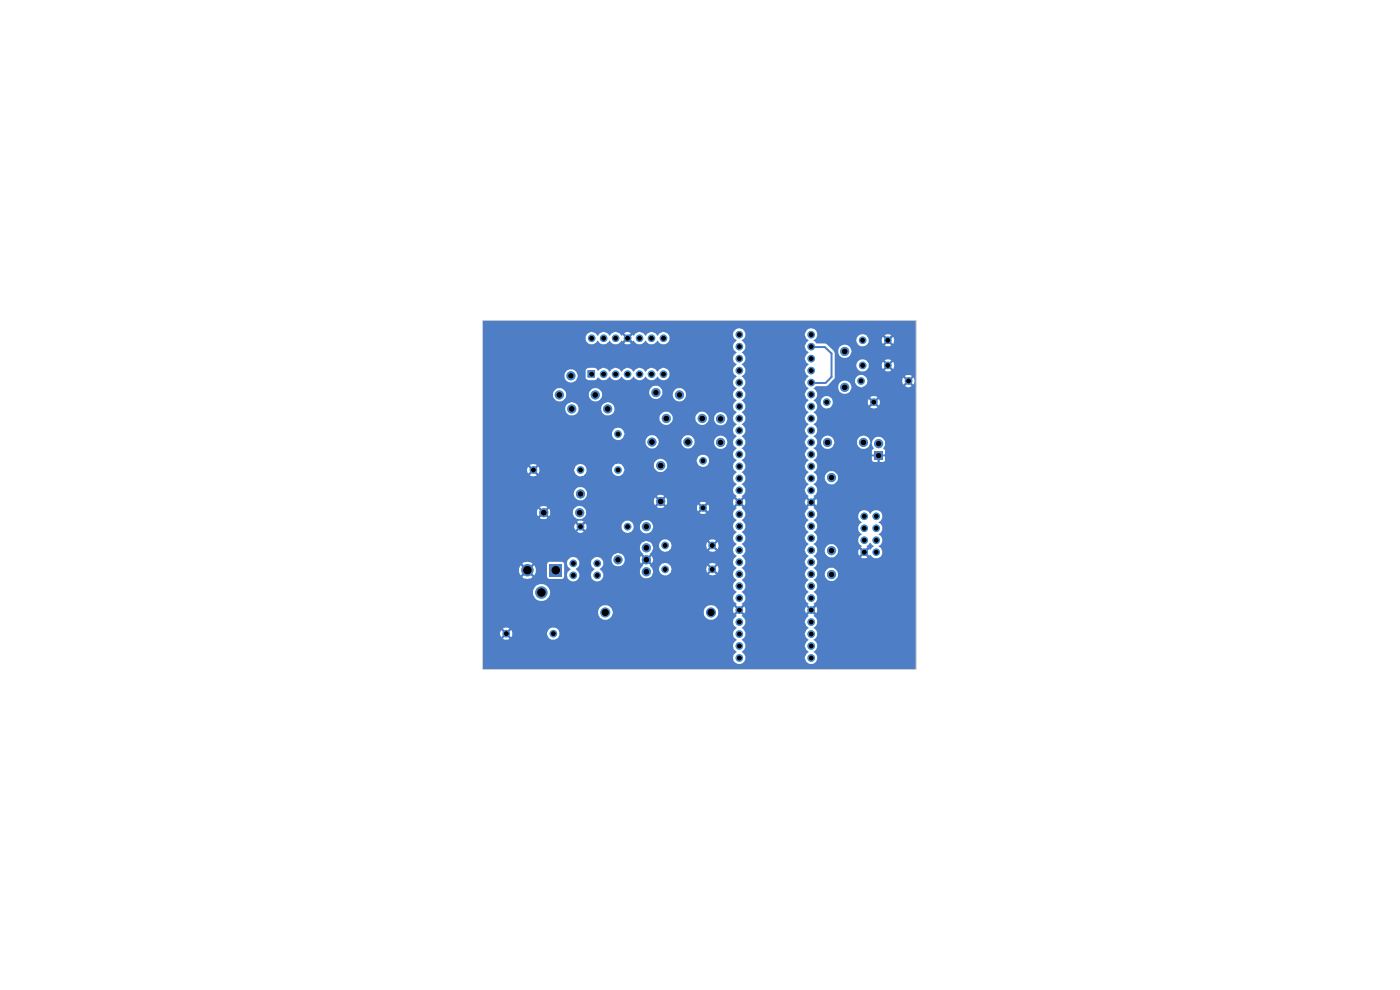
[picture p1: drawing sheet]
<svg xmlns="http://www.w3.org/2000/svg" width="297mm" height="210mm" viewBox="0 0 297 210" stroke-linecap="round" stroke-linejoin="round" font-family="sans-serif">
<g fill="#14ffec">
<path d="M116.5 119.7h2.7v2.6h-2.7z"/>
<path d="M185.5 95.7h1.7v1.8h-1.7z"/>
<path d="M124.9 78.8h1.1v1.1h-1.1z"/>
<circle cx="128.4" cy="129.9" r="1.06"/>
<circle cx="126.7" cy="119.5" r=".8"/>
<circle cx="126.7" cy="122" r=".8"/>
<circle cx="131.1" cy="118.7" r=".97"/>
<circle cx="111.9" cy="120.9" r="1.31"/>
<circle cx="114.9" cy="125.7" r="1.31"/>
<circle cx="121.6" cy="119.5" r=".8"/>
<circle cx="121.6" cy="122" r=".8"/>
<circle cx="107.4" cy="134.4" r=".8"/>
<circle cx="117.4" cy="134.4" r=".8"/>
<circle cx="123.1" cy="111.7" r=".8"/>
<circle cx="140.2" cy="106.4" r=".97"/>
<circle cx="123.1" cy="104.8" r=".97"/>
<circle cx="123" cy="108.8" r=".97"/>
<circle cx="137.1" cy="111.7" r=".97"/>
<circle cx="133.1" cy="111.7" r=".8"/>
<circle cx="141.1" cy="120.8" r=".8"/>
<circle cx="141.1" cy="115.7" r=".8"/>
<circle cx="137.1" cy="121.3" r=".97"/>
<circle cx="137.1" cy="118.7" r=".97"/>
<circle cx="137.1" cy="116.2" r=".97"/>
<circle cx="192.7" cy="80.8" r=".8"/>
<circle cx="179.2" cy="82.2" r=".97"/>
<circle cx="185.4" cy="85.3" r=".8"/>
<circle cx="175.4" cy="85.3" r=".8"/>
<circle cx="183" cy="77.5" r=".8"/>
<circle cx="188.3" cy="77.5" r=".8"/>
<circle cx="183" cy="72.2" r=".8"/>
<circle cx="188.3" cy="72.2" r=".8"/>
<circle cx="182.7" cy="80.8" r=".8"/>
<circle cx="179.2" cy="74.5" r=".97"/>
<circle cx="186.4" cy="94.1" r=".97"/>
<circle cx="175.6" cy="93.9" r=".97"/>
<circle cx="183.2" cy="93.9" r=".97"/>
<circle cx="152.9" cy="93.9" r=".97"/>
<circle cx="156.8" cy="104" r=".8"/>
<circle cx="156.8" cy="93.9" r=".8"/>
<circle cx="156.8" cy="91.3" r=".8"/>
<circle cx="156.8" cy="96.4" r=".8"/>
<circle cx="156.8" cy="98.9" r=".8"/>
<circle cx="156.8" cy="101.5" r=".8"/>
<circle cx="176.4" cy="101.3" r=".97"/>
<circle cx="172.1" cy="96.4" r=".8"/>
<circle cx="172.1" cy="93.9" r=".8"/>
<circle cx="172.1" cy="104" r=".8"/>
<circle cx="172.1" cy="101.5" r=".8"/>
<circle cx="172.1" cy="98.9" r=".8"/>
<circle cx="172.1" cy="91.3" r=".8"/>
<circle cx="156.8" cy="83.7" r=".8"/>
<circle cx="156.8" cy="81.2" r=".8"/>
<circle cx="156.8" cy="76.1" r=".8"/>
<circle cx="156.8" cy="78.6" r=".8"/>
<circle cx="156.8" cy="86.2" r=".8"/>
<circle cx="156.8" cy="88.8" r=".8"/>
<circle cx="156.8" cy="73.5" r=".8"/>
<circle cx="156.8" cy="71" r=".8"/>
<circle cx="172.1" cy="78.6" r=".8"/>
<circle cx="172.1" cy="76.1" r=".8"/>
<circle cx="172.1" cy="86.2" r=".8"/>
<circle cx="172.1" cy="88.8" r=".8"/>
<circle cx="172.1" cy="81.2" r=".8"/>
<circle cx="172.1" cy="71" r=".8"/>
<circle cx="172.1" cy="73.5" r=".8"/>
<circle cx="172.1" cy="83.7" r=".8"/>
<circle cx="141.4" cy="88.8" r=".97"/>
<circle cx="149" cy="88.8" r=".97"/>
<circle cx="152.9" cy="88.9" r=".97"/>
<circle cx="144.1" cy="83.8" r=".97"/>
<circle cx="138.3" cy="93.8" r=".97"/>
<circle cx="139.1" cy="83.3" r=".97"/>
<circle cx="121.3" cy="86.7" r=".97"/>
<circle cx="118.7" cy="83.8" r=".97"/>
<circle cx="115.4" cy="108.8" r=".97"/>
<circle cx="113.2" cy="99.7" r=".8"/>
<circle cx="123.1" cy="99.7" r=".8"/>
<circle cx="131.1" cy="99.7" r=".8"/>
<circle cx="131.1" cy="92.1" r=".8"/>
<circle cx="128.9" cy="86.7" r=".97"/>
<circle cx="126.3" cy="83.8" r=".97"/>
</g>
<path d="M124.9 78.7h1.1v1.1h-1.1z" fill="none" stroke="#14ffec" stroke-width=".51"/>
<g fill="#14ffec">
<circle cx="128.1" cy="79.4" r=".8"/>
<circle cx="130.6" cy="79.4" r=".8"/>
<circle cx="121.1" cy="79.7" r=".97"/>
<circle cx="133.1" cy="79.4" r=".8"/>
<circle cx="135.7" cy="79.4" r=".8"/>
<circle cx="138.2" cy="79.4" r=".8"/>
<circle cx="140.8" cy="79.4" r=".8"/>
<circle cx="140.8" cy="71.8" r=".8"/>
<circle cx="138.2" cy="71.8" r=".8"/>
<circle cx="135.7" cy="71.8" r=".8"/>
<circle cx="133.1" cy="71.8" r=".8"/>
<circle cx="130.6" cy="71.8" r=".8"/>
<circle cx="128.1" cy="71.8" r=".8"/>
<circle cx="125.5" cy="71.8" r=".8"/>
<circle cx="140.2" cy="98.8" r=".97"/>
<circle cx="145.9" cy="93.8" r=".97"/>
<circle cx="149.1" cy="97.7" r=".8"/>
<circle cx="149.1" cy="107.7" r=".8"/>
<circle cx="185.9" cy="109.5" r=".8"/>
<circle cx="185.9" cy="112.1" r=".8"/>
<circle cx="185.9" cy="114.6" r=".8"/>
<circle cx="185.9" cy="117.1" r=".8"/>
<circle cx="183.3" cy="117.1" r=".8"/>
<circle cx="183.3" cy="109.5" r=".8"/>
<circle cx="183.3" cy="112.1" r=".8"/>
<circle cx="183.3" cy="114.6" r=".8"/>
<circle cx="172.1" cy="111.6" r=".8"/>
<circle cx="172.1" cy="109.1" r=".8"/>
<circle cx="172.1" cy="106.6" r=".8"/>
<circle cx="151.1" cy="115.7" r=".8"/>
<circle cx="156.8" cy="116.7" r=".8"/>
<circle cx="156.8" cy="109.1" r=".8"/>
<circle cx="156.8" cy="111.6" r=".8"/>
<circle cx="156.8" cy="114.2" r=".8"/>
<circle cx="156.8" cy="119.3" r=".8"/>
<circle cx="156.8" cy="106.6" r=".8"/>
<circle cx="176.4" cy="116.8" r=".97"/>
<circle cx="176.4" cy="121.9" r=".97"/>
<circle cx="172.1" cy="114.2" r=".8"/>
<circle cx="172.1" cy="119.3" r=".8"/>
<circle cx="172.1" cy="116.7" r=".8"/>
<circle cx="172.1" cy="126.9" r=".8"/>
<circle cx="172.1" cy="124.3" r=".8"/>
<circle cx="172.1" cy="121.8" r=".8"/>
<circle cx="172.1" cy="134.5" r=".8"/>
<circle cx="172.1" cy="132" r=".8"/>
<circle cx="172.1" cy="139.6" r=".8"/>
<circle cx="172.1" cy="137" r=".8"/>
<circle cx="172.1" cy="129.4" r=".8"/>
<circle cx="150.8" cy="129.9" r="1.06"/>
<circle cx="151.1" cy="120.8" r=".8"/>
<circle cx="156.8" cy="121.8" r=".8"/>
<circle cx="156.8" cy="124.3" r=".8"/>
<circle cx="156.8" cy="126.9" r=".8"/>
<circle cx="156.8" cy="129.4" r=".8"/>
<circle cx="156.8" cy="132" r=".8"/>
<circle cx="156.8" cy="134.5" r=".8"/>
<circle cx="156.8" cy="137" r=".8"/>
<circle cx="156.8" cy="139.6" r=".8"/>
</g>
<g fill="#4e7ec6">
<path d="M183.9 115.8l.7-.7 .8 .8-.7 .7-.3-.1-.6 .6-.1-.2-.4-.2 .7-.7z"/>
<path d="M102.4 68h92l-.1 74h-91.8l-.1-7.7h3.6l.3 .9 .7-.7 .3 .3-.6 .7a1.27 1.27 0 0 0 1.4 0l-.7-.7 .3-.1v-.2l.7 .7 .3-.5v-.4h7.3l.1 .4a1.26 1.26 0 0 0 1.8 .9l.6-.4a1.34 1.34 0 0 0-.7-2 1.34 1.34 0 0 0-1.8 1.1h-7.3l-.3-.7-.7 .7v-.1l-.3-.2 .7-.7a1.39 1.39 0 0 0-1.5 0l.7 .7-.3 .3-.7-.7-.3 .7h-3.6v-4.5h24.5a1.51 1.51 0 0 0 1.2 1.6 1.63 1.63 0 0 0 1.9-1.6h19.3v.5a1.56 1.56 0 0 0 2.4 .9 1.56 1.56 0 0 0 0-2.6 1.56 1.56 0 0 0-2.4 1v.2h-19.3a1.58 1.58 0 0 0-1.5-1.4 1.58 1.58 0 0 0-1.6 1.3l-24.5 .1v-4.2h10.7a1.82 1.82 0 0 0 2.2 1.8 1.82 1.82 0 0 0 1.2-2.6 1.86 1.86 0 0 0-1.9-.9 1.86 1.86 0 0 0-1.5 1.4v.3h-10.7v-4.7h7.7v.5l.3 .6 .7-.6 .4 .3-.7 .7a1.64 1.64 0 0 0 2.2 0l-.8-.7 .4-.3 .7 .6 .3-.5a1.61 1.61 0 0 0-.2-1.5l-.1-.1-.7 .7-.4-.3 .7-.6h3.1v2.6l.2 .3 .3 .2h2.8l.4-.4-.1-3.1h.7v.3a1.02 1.02 0 0 0 .7 1l-.1 .3a1.31 1.31 0 0 0 .1 2.2 1.1 1.1 0 0 0 1.6-.4l.3-.4v-.6l-.2-.4-.6-.6 .6-.5 .2-.9h2.4v.3a1.02 1.02 0 0 0 .8 1l-.1 .3a1.31 1.31 0 0 0 .1 2.2 1.1 1.1 0 0 0 1.6-.4l.3-.4v-.6l-.2-.4-.6-.5 .2-.3a1.12 1.12 0 0 0 .4-1.7l-.2-.1h2.2v.4a1.17 1.17 0 0 0 1 1 1.44 1.44 0 0 0 1.7-1.9 1.62 1.62 0 0 0-1.6-.9l-.7 .3-.4 1.1h-2.2a1.27 1.27 0 0 0-1.3-.5 1.27 1.27 0 0 0-1 1.1h-2.4l-.2-.6h-.1a1.27 1.27 0 0 0-1.4-.5 1.27 1.27 0 0 0-.9 1.1h-.8l-.2-.1h-2.8l-.5 .5h-3.1v-.2a1.66 1.66 0 0 0-2.1 .1l.7 .7-.4 .3-.7-.7-.3 1h-7.7v-4.8h33.4a1.69 1.69 0 0 0 .6 1.4v.1l.6 .6-.4 .4-.6-.7-.2 .5v.7l.1 .4 .7-.7 .2 .4 .2 .1-.6 .5v.2l-.5 .5-.1 1.1a1.36 1.36 0 0 0 .9 1h.9a1.43 1.43 0 0 0 .8-2h1.4l.2 .7a1.06 1.06 0 0 0 .8 .7 1.35 1.35 0 0 0 1.7-1.4h7.3l.2 .9 .7-.7 .4 .3-.7 .8a1.27 1.27 0 0 0 1.4-.1l-.6-.7 .3-.3 .8 .7a1.27 1.27 0 0 0-.1-1.5l-.7 .7-.3-.3 .6-.8a1.27 1.27 0 0 0-1.4 .1l.7 .7-.4 .3-.6-.7-.3 .6h-7.3l-.2-.6-.5-.4a1.28 1.28 0 0 0-2 1h-1.4l-.5-.5 .1-.3-.7-.6h.2l.1-.4 .7 .7a1.4 1.4 0 0 0 0-1.6l-.7 .7-.3-.4 .7-.9a1.53 1.53 0 0 0 .4-1.7h1.4v.4a1.33 1.33 0 0 0 1.5 1 1.33 1.33 0 0 0 1.2-1.4h7.3l.2 .9 .7-.7 .4 .3-.7 .8a1.27 1.27 0 0 0 1.4-.1l-.6-.7 .3-.3 .8 .7a1.27 1.27 0 0 0-.1-1.5l-.7 .7-.3-.3 .6-.8-1-.2-.4 .2 .7 .8-.4 .3-.6-.7-.3 .6h-7.3l-.1-.2a1.36 1.36 0 0 0-1-1 1.3 1.3 0 0 0-1.6 1.2l-1.4-.1a1.39 1.39 0 0 0-1.6-.7 1.39 1.39 0 0 0-1 1.3h-33.4v-4.5h19.4l.2 .9 .7-.7 .4 .3-.7 .7 .7 .3 .7-.3-.7-.7h.2l.2-.3 .7 .7 .2-.9h7.5a1.28 1.28 0 0 0 1.2 1.5 1.28 1.28 0 0 0 1.3-1.5h1.4v.5a1.41 1.41 0 0 0 2.3 .6 1.41 1.41 0 0 0-.6-2.3 1.33 1.33 0 0 0-1.7 1.2h-1.4l-.2-.6a1.28 1.28 0 0 0-1.4-.5 1.28 1.28 0 0 0-.9 1.1h-7.5l-.2-.6-.7 .7v-.2l-.4-.1 .7-.8-.4-.2-1 .2 .7 .8h-.2l-.2 .3-.7-.7-.2 .6h-19.4v-3h11.5v.5l.3 .4 .7-.7 .1 .4h.2l-.7 .7 .5 .2 1-.2h.1l-.7-.7h.2l.2-.4 .7 .7 .2-.4v-.5h4.8v.5a1.42 1.42 0 0 0 1.8 1 1.42 1.42 0 0 0 .9-1.9l-.5-.6a1.46 1.46 0 0 0-2.2 1h-4.8l-.2-.7-.7 .7-.4-.4 .7-.6a1.37 1.37 0 0 0-1.6 0l.7 .6-.3 .4-.7-.7-.3 .7h-11.5v-2.4h36.3v.5l.3 .4 .7-.6 .3 .3-.7 .7 .5 .2h8.1l.1 .8 .7-.7 .4 .4-.6 .6a1.27 1.27 0 0 0 1.3 0l-.7-.6 .5-.4 .6 .6a1.39 1.39 0 0 0 0-1.4l-.6 .7-.5-.4 .7-.7-.4-.1-1 .1 .7 .7-.4 .4-.7-.7-.1 .7h-7.2l.2-.2-.6-.7 .3-.3 .7 .6a1.26 1.26 0 0 0 0-1.6l-.7 .7-.3-.3 .5-.7a1.26 1.26 0 0 0-1.5 0l.7 .7-.3 .3-.7-.7-.3 .7h-36.3v-1.6h19.3l.1 .7 .8 .7a1.42 1.42 0 0 0 1.8-.7l.1-.3a1.42 1.42 0 0 0-1.2-1.7 1.42 1.42 0 0 0-1.6 1.3h-19.3v-5h9.4l.3 .9 .6-.7 .4 .3-.7 .7a1.12 1.12 0 0 0 1.4 0l-.6-.7 .2-.1 .1-.2 .8 .7 .1-.9h7.4l.2 .9 .6 .4a1.26 1.26 0 0 0 1.3-.1 1.26 1.26 0 0 0 .5-1.3h5.4l.2 .9 .5 .4a1.24 1.24 0 0 0 1.7-.3 1.36 1.36 0 0 0-.2-1.9h6.7v.5a1.43 1.43 0 0 0 1.9 1 1.43 1.43 0 0 0 .8-1.9l-.4-.5h6.8a1.53 1.53 0 0 0 1 1.3 1.33 1.33 0 0 0 1.6-1 1.33 1.33 0 0 0-1.1-1.6 1.33 1.33 0 0 0-1.5 1.3l-7-.1a1.33 1.33 0 0 0-2.1 1h-6.7l-.4-.2a1.27 1.27 0 0 0-1.8 1.1h-5.4l-.2-.5-.4-.4a1.44 1.44 0 0 0-2 1h-7.4l-.2-.6-.7 .7-.1-.3h-.2l.6-.7a1.12 1.12 0 0 0-1.4 0l.7 .7-.4 .3-.6-.7-.3 .6h-9.4v-6h34.5v.4a1.45 1.45 0 0 0 1.1 1.1 1.48 1.48 0 0 0 1.7-1.5h4.9v.4a1.45 1.45 0 0 0 1 1.1 1.49 1.49 0 0 0 1.8-1.3h4.1v.4l.3 .6 .7 .4a1.41 1.41 0 0 0 1.5-.4 1.41 1.41 0 0 0 .2-1.5 1.39 1.39 0 0 0-1.5-.9 1.39 1.39 0 0 0-1.2 1.4h-4.1v-.2a1.43 1.43 0 0 0-1.1-1.2 1.43 1.43 0 0 0-1.6 .6l-.1 .6h-4.9a1.43 1.43 0 0 0-1.1-1.2 1.43 1.43 0 0 0-1.5 .6l-.2 .6h-34.5v-1.7h27.4a1.32 1.32 0 0 0 1.6 1.5 1.32 1.32 0 0 0 .9-2l-.7-.6a1.27 1.27 0 0 0-1.8 1.1h-27.4v-3.3h37.5l.2 .9 .7 .5a1.4 1.4 0 0 0 1.9-1.4h4.8l.2 .9 .7 .5a1.4 1.4 0 0 0 1.9-1.3h1.2l.2 .8 .4 .5 .3 .1a1.33 1.33 0 0 0 1.6-.3 1.33 1.33 0 0 0 .1-1.5 1.36 1.36 0 0 0-1.4-.9 1.36 1.36 0 0 0-1.2 1.3h-1.2v-.3a1.41 1.41 0 0 0-1.4-1.1 1.41 1.41 0 0 0-1.4 1.3h-4.8v-.2a1.41 1.41 0 0 0-1.5-1.1 1.41 1.41 0 0 0-1.3 1.3h-37.5v-1.9h17.5l.2 .8 .6 .5a1.44 1.44 0 0 0 2-1.3h4.9l.1 .8 .6 .5a1.39 1.39 0 0 0 1.6-.2 1.39 1.39 0 0 0 .4-1.5 1.39 1.39 0 0 0-1.5-.9 1.39 1.39 0 0 0-1.2 1.3h-4.9l-.1-.5a1.39 1.39 0 0 0-1.5-.9 1.39 1.39 0 0 0-1.2 1.4h-17.5v-3.1h14.9l.2 .9 .7 .5a1.4 1.4 0 0 0 1.9-1.4h4.8l.2 .9 .7 .5a1.4 1.4 0 0 0 1.6-.3 1.4 1.4 0 0 0 .2-1.6h10.1v.3a1.44 1.44 0 0 0 1 1.1 1.37 1.37 0 0 0 1.8-.9h2.2l.1 .7 .2 .3a1.42 1.42 0 0 0 2.2 0 1.4 1.4 0 0 0-.6-2.2 1.4 1.4 0 0 0-1.9 1.2h-2.2v-.7a1.41 1.41 0 0 0-1.5-1.1 1.41 1.41 0 0 0-1.3 1.3l-10.1-.1a1.41 1.41 0 0 0-1.6-.7 1.41 1.41 0 0 0-1.1 1.3h-4.8l-.2-.5a1.38 1.38 0 0 0-1.5-.8 1.38 1.38 0 0 0-1.1 1.3h-14.9v-4h17.4v.5a1.39 1.39 0 0 0 2 .9 1.39 1.39 0 0 0 .3-2.2h2.1v1.4l.6 .4h1.4l.4-.2 .2-.3 .9 .5a1.43 1.43 0 0 0 1.5-.6l.2-.1 .4 .6 .4 .1a1.32 1.32 0 0 0 1.6-.6l.2-.1 .4 .6 .3 .1a1.32 1.32 0 0 0 1.6-.6l.2-.1 .4 .6 .4 .1a1.32 1.32 0 0 0 1.6-.6l.1-.1 .5 .6 .3 .1a1.32 1.32 0 0 0 1.6-.6l.2-.1 .4 .6 1 .1a1.17 1.17 0 0 0 1-1l-.1-.7a1.48 1.48 0 0 0-1.3-.9l-.7 .4-.4 .5-.4-.5-.8-.4-.9 .4-.5 .5-.2-.3a1.23 1.23 0 0 0-1.2-.6l-.7 .4-.4 .5-.4-.5-.8-.4-.9 .4-.4 .5-.3-.3a1.23 1.23 0 0 0-1.2-.6l-.6 .4-.5 .5-.4-.5-.8-.4-.9 .4-.2 .2-.9-.6h-1.2l-.6 .4-.1 .4h-2.1a1.37 1.37 0 0 0-1.4-.4 1.37 1.37 0 0 0-.9 1.2h-17.4v-7.9h21.8l.1 .6 .6 .6a1.36 1.36 0 0 0 1.7-.5l.3-.1 .4 .6h.3a1.32 1.32 0 0 0 1.6-.6h.2l.6 .6a1.36 1.36 0 0 0 1.7-.5l.1-.1 .2 .1 .7-.6 .4 .4-.6 .7a1.27 1.27 0 0 0 1.3 0l-.7-.7 .3-.1 .2-.3 .6 .6 .3-.1 .6 .6a1.36 1.36 0 0 0 1.7-.5l.2-.1 .5 .6h.3a1.32 1.32 0 0 0 1.6-.6h.2l.4 .6 .4 .1a1.24 1.24 0 0 0 1.4-.5l.2-.5v-.6l-.3-.6h13.8a1.44 1.44 0 0 0 .8 1.3v.2l-.7 .7a1.23 1.23 0 0 0 .7 1.6v.3l-.7 .7a1.23 1.23 0 0 0 .7 1.6v.2l-.6 .5-.2 .5a1.23 1.23 0 0 0 .8 1.3v.3l-.6 .5-.2 .5a1.23 1.23 0 0 0 .8 1.3v.2l-.7 .7a1.23 1.23 0 0 0 .7 1.6v.2l-.6 .6-.2 .5a1.23 1.23 0 0 0 .8 1.2v.3l-.7 .7a1.23 1.23 0 0 0 .7 1.6v.2l-.7 .7a1.23 1.23 0 0 0 .7 1.6v.3l-.7 .6a1.23 1.23 0 0 0 .7 1.7v.2l-.7 .7a1.23 1.23 0 0 0 .7 1.6v.2l-.6 .6-.2 .5a1.23 1.23 0 0 0 .8 1.2v.3l-.7 .7a1.23 1.23 0 0 0 .7 1.6v.2l-.7 .7a1.23 1.23 0 0 0 .7 1.6v.3l-.2 .1 .7 .6-.4 .4-.7-.7a1.12 1.12 0 0 0 0 1.4l.7-.6 .4 .3-.7 .7 .2 .1v.2l-.6 .5a1.35 1.35 0 0 0 .6 1.8v.2l-.6 .6-.2 .5 .2 .8 .6 .4v.3l-.6 .5a1.23 1.23 0 0 0 .6 1.8v.2l-.6 .5-.2 .5a1.23 1.23 0 0 0 .8 1.3v.3l-.6 .5-.2 .5a1.23 1.23 0 0 0 .8 1.3v.2l-.6 .5-.2 .5a1.23 1.23 0 0 0 .8 1.3v.2l-.7 .7a1.23 1.23 0 0 0 .7 1.6v.3l-.7 .7a1.23 1.23 0 0 0 .7 1.6v.2l-.2 .1 .7 .7-.4 .3-.7-.6a1.12 1.12 0 0 0 0 1.4l.7-.7 .4 .4-.7 .6 .2 .1v.3l-.6 .5a1.35 1.35 0 0 0 .6 1.8v.2l-.6 .5-.2 .4a1.26 1.26 0 0 0 .8 1.4v.2l-.7 .7a1.23 1.23 0 0 0 .7 1.6v.3l-.7 .7a1.29 1.29 0 0 0 1.2 1.7 1.29 1.29 0 0 0 1.1-1.8v-.2l-.5-.5a1.45 1.45 0 0 0 .6-1.8l-.6-.7 .1-.2a1.31 1.31 0 0 0 .4-1.7l-.5-.7a1.45 1.45 0 0 0 .6-1.8l-.6-.7 .1-.3-.7-.6 .4-.4 .7 .7 .2-.4v-.6l-.2-.4-.7 .6-.4-.3 .7-.7-.1-.2v-.1a1.19 1.19 0 0 0 .6-1.6l-.6-.9a1.37 1.37 0 0 0 .6-1.7l-.6-.8a1.37 1.37 0 0 0 .6-1.7l-.6-.9a1.35 1.35 0 0 0 .1-2.3l-.1-.1v-.2a1.19 1.19 0 0 0 .6-1.6l-.6-.8 .1-.1a1.31 1.31 0 0 0 .4-1.7v-.2l-.5-.5a1.45 1.45 0 0 0 .6-1.8l-.6-.8 .5-.5 .2-1-.2-.5-.5-.5 .1-.2-.7-.7 .4-.3 .7 .6 .2-.4v-.6l-.2-.4-.7 .7-.4-.4 .7-.6-.1-.2a1.45 1.45 0 0 0 .6-1.8l-.6-.8a1.35 1.35 0 0 0 .1-2.4l-.1-.2 .5-.5 .2-1-.2-.4-.5-.5v-.2a1.19 1.19 0 0 0 .6-1.6l-.6-.8 .1-.1a1.31 1.31 0 0 0 .4-1.7v-.2l-.5-.5v-.2a1.19 1.19 0 0 0 .6-1.6l-.6-.8a1.35 1.35 0 0 0 .7-1.3 1.35 1.35 0 0 0-.7-1.2v-.2a1.34 1.34 0 0 0 .1-2.3h-.1a1.45 1.45 0 0 0 .6-1.8l-.6-.8 .1-.1a1.31 1.31 0 0 0 .4-1.7l-.5-.7v-.2a1.19 1.19 0 0 0 .6-1.6l-.6-.8 .5-.5 .2-1.1-.7-.9a1.45 1.45 0 0 0 .6-1.8l-.6-.8a1.46 1.46 0 0 0 .7-1.4h12.6l.4 1 .4 .3v.2a1.42 1.42 0 0 0-.8 1.3l.4 .8 .4 .2v.3a1.42 1.42 0 0 0-.8 1.3l.4 .7 .4 .3v.2a1.42 1.42 0 0 0-.8 1.3 1.65 1.65 0 0 0 .9 1.2l-.1 .1a1.42 1.42 0 0 0-.8 1.2l.4 .8 .4 .3v.2a1.42 1.42 0 0 0-.8 1.3l.4 .7 .4 .3v.2a1.42 1.42 0 0 0-.8 1.3 1.65 1.65 0 0 0 .9 1.2l-.1 .1a1.42 1.42 0 0 0-.8 1.3l.4 .7 .4 .3v.2a1.42 1.42 0 0 0-.8 1.3l.4 .8 .4 .2v.3a1.42 1.42 0 0 0-.8 1.2l.4 .8 .4 .3v.2a1.23 1.23 0 0 0-.8 1.2 1.23 1.23 0 0 0 .8 1.1v.2a1.42 1.42 0 0 0-.8 1.3 1.65 1.65 0 0 0 .9 1.2l-.1 .1a1.42 1.42 0 0 0-.8 1.3l.4 .7 .4 .3v.2a1.42 1.42 0 0 0-.8 1.3l.4 .8 .5 .4-.3 .2 .7 .6-.3 .4-.7-.6a1.02 1.02 0 0 0 0 1.3l.7-.6 .3 .3-.7 .7 .3 .2-.2 .1a1.34 1.34 0 0 0 .1 2.3v.2a1.42 1.42 0 0 0-.8 1.3l.4 .8 .4 .2v.3a1.42 1.42 0 0 0-.8 1.3l.4 .7 .4 .3v.2a1.42 1.42 0 0 0-.8 1.3l.4 .8 .4 .2v.3a1.42 1.42 0 0 0-.8 1.2 1.65 1.65 0 0 0 .9 1.2l-.1 .1a1.42 1.42 0 0 0-.8 1.3l.4 .7 .4 .3v.2a1.42 1.42 0 0 0-.8 1.3l.4 .8 .4 .2v.3a1.42 1.42 0 0 0-.8 1.3l.4 .7 .5 .4-.3 .2 .7 .7-.3 .3-.7-.6a1.02 1.02 0 0 0 0 1.4l.7-.7 .3 .4-.7 .6 .3 .3-.2 .1a1.34 1.34 0 0 0 .1 2.3v.2a1.27 1.27 0 0 0-.8 1.1 1.27 1.27 0 0 0 .7 1.2l.2 .2h-.2a1.34 1.34 0 0 0 .1 2.3v.3a1.42 1.42 0 0 0-.8 1.3 1.82 1.82 0 0 0 1 1.1 1.24 1.24 0 0 0 1.4-.5l.2-.3a1.21 1.21 0 0 0-.6-1.6l-.1-.2a1.1 1.1 0 0 0 .8-.9l-.2-1-.6-.5 .5-.5 .2-.4a1.21 1.21 0 0 0-.6-1.6l-.1-.2a1.1 1.1 0 0 0 .8-.9l-.2-1-.6-.5 .2-.3-.7-.6 .4-.4 .7 .7a1.39 1.39 0 0 0 0-1.4l-.7 .6-.4-.3 .7-.7-.2-.2a1.1 1.1 0 0 0 .8-1l-.2-1-.6-.5 .5-.4 .2-.4a1.21 1.21 0 0 0-.6-1.7l-.1-.1a1.13 1.13 0 0 0 .8-1.3h1.6v.3a1.44 1.44 0 0 0 1 1.1 1.4 1.4 0 0 0 1.7-1 1.4 1.4 0 0 0-1.1-1.7 1.4 1.4 0 0 0-1.6 1.3h-1.6l-.2-.7-.6-.6a1.1 1.1 0 0 0 .8-.9l-.2-1-.6-.6a1.11 1.11 0 0 0 .8-1.2h1.6v.4a1.65 1.65 0 0 0 1.1 1.1 1.42 1.42 0 0 0 1.7-1.1 1.42 1.42 0 0 0-1.2-1.7 1.42 1.42 0 0 0-1.6 1.3h-1.6l-.2-.7-.6-.6a1.1 1.1 0 0 0 .8-1l-.2-1-.6-.5 .5-.4 .2-.4a1.21 1.21 0 0 0-.6-1.7l-.1-.1 .5-.4 .3-.5h8.7l.1 .7 .6 .6a1.66 1.66 0 0 0-.6 1.9l.6 .6a1.66 1.66 0 0 0-.6 2l.6 .6-.2 .2 .7 .7-.4 .4-.7-.6a1.39 1.39 0 0 0 0 1.4l.7-.7 .4 .4-.7 .6a1.39 1.39 0 0 0 1.4 0l-.7-.6 .5-.4 .6 .7 .2-.3 .9 .8h.7a1.24 1.24 0 0 0 .9-1.8l-.4-.5-.3-.1 .1-.2a1.37 1.37 0 0 0 .5-1.9l-.6-.5v-.2h.2a1.32 1.32 0 0 0 .4-1.8l-.6-.5 .1-.2a1.37 1.37 0 0 0 .5-1.9 1.41 1.41 0 0 0-2.1-.1l-.2 .3-.3-.2a1.3 1.3 0 0 0-1.3-.6 1.3 1.3 0 0 0-1 1.1v.1h-8.7l-.2-1.1-.6-.5 .2-.2-.7-.7 .4-.3 .7 .6 .2-.4-.2-1-.7 .7-.4-.4 .7-.6-.2-.3a1.1 1.1 0 0 0 .8-.9l-.2-1-.6-.6 .6-.5 .2-1h1.6v.3a1.57 1.57 0 0 0 1.1 1.2 1.44 1.44 0 0 0 1.7-1 1.44 1.44 0 0 0-1-1.7 1.44 1.44 0 0 0-1.8 .8v.4h-1.6l-.2-.5-.6-.6a1.1 1.1 0 0 0 .8-.9l-.2-1-.6-.5 .5-.5 .2-.4a1.21 1.21 0 0 0-.6-1.6l-.1-.2a1.13 1.13 0 0 0 .8-1.2h.8v.4l.3 .6 .7 .4a1.49 1.49 0 0 0 1.8-1.4h4.8v.4l.4 .6 .6 .4a1.51 1.51 0 0 0 1.8-1.3h.4v.7l.4 .4-.4 .6v.8h1v.4h-1v.9l.4 .3h.7v-1h.5v1h.8l.3-.3v-.9h-1v-.4h1v-.9l-.4-.4 .4-.7v-.8l-.4-.6-.4-.2a1.4 1.4 0 0 0-1.9 1.1h-.4v-.1a1.4 1.4 0 0 0-1.4-1.3 1.4 1.4 0 0 0-1.4 1.3h-4.8l-.1-.3a1.37 1.37 0 0 0-1.5-1 1.37 1.37 0 0 0-1.2 1.3h-.8l-.2-.7-.6-.6a1.1 1.1 0 0 0 .8-.9l-.2-1-.6-.6 .3-.3a1.31 1.31 0 0 0-.1-2.1l-.2-.1 .2-.3a1.23 1.23 0 0 0 .1-2h1.2v.4a1.29 1.29 0 0 0 1.5 1 1.29 1.29 0 0 0 1.1-1.4h7.4l.2 .9 .7-.7 .3 .3-.7 .7a1.26 1.26 0 0 0 1.5 0l-.6-.7 .3-.3 .7 .7 .1-1.1-.1-.4-.7 .7-.3-.3 .6-.7-.4-.3h-.7l-.4 .3 .7 .7-.3 .3-.7-.7-.2 .6h-7.4a1.16 1.16 0 0 0-1.1-1.2 1.21 1.21 0 0 0-1.5 1.2h-1.2l-.3-.2 .5-.5 .3-.6-.2-.9-.6-.6 .4-.4h4.8v.5a1.37 1.37 0 0 0 1.7 1 1.41 1.41 0 0 0 .7-2.4 1.41 1.41 0 0 0-2.4 .9h-4.8l2.3-.1 .3-.2 1-1h4.8v.5l.4 .6 .8 .4a1.34 1.34 0 0 0 1.4-1.5h7.4l.2 .9 .7-.7 .4 .3-.7 .7 .2 .1a.94 .94 0 0 0 1.2-.1l-.7-.7 .4-.3 .7 .7v-.1a1.16 1.16 0 0 0 0-1.4l-.7 .7-.2-.3h-.2l.7-.8-1-.2-.4 .2 .7 .8-.4 .1v.2l-.7-.7-.2 .6h-7.4l-.1-.1a1.37 1.37 0 0 0-.9-1.1 1.3 1.3 0 0 0-1.6 1.2h-4.8l.5-.5v-2.8h4.6a1.45 1.45 0 0 0 .9 1.4h.7l.6-.3 .4-.6v-.5h2.8v.5l.2 .4 .7-.7 .3 .3-.6 .7 .4 .2 1-.2-.7-.7 .4-.3 .6 .7a1.26 1.26 0 0 0 0-1.5l-.6 .6-.4-.3 .7-.7-.4-.2-1 .2 .6 .7-.3 .3-.7-.6-.2 .6h-2.8v-.2a1.34 1.34 0 0 0-1.4-1 1.34 1.34 0 0 0-1.2 1.2h-4.6v-2.6l-.3-.4h1v.5a1.37 1.37 0 0 0 1.7 1 1.39 1.39 0 0 0 .7-2.4 1.39 1.39 0 0 0-2.4 .9h-1l-1.8-1.5h-1.8l-.6-.7 9.1-.1v.2a1.49 1.49 0 0 0 .9 1.1h.7l.6-.2 .4-.7v-.4h2.8v.4l.2 .4 .7-.6 .3 .3-.6 .7a1.39 1.39 0 0 0 1.4 0l-.7-.7 .4-.3 .6 .6h.1a1.16 1.16 0 0 0-.1-1.4l-.6 .7-.4-.4 .7-.7-.4-.2-1 .2 .6 .7-.3 .4-.7-.7-.2 .6h-2.8l-.3-.6a1.28 1.28 0 0 0-1.4-.6 1.28 1.28 0 0 0-.9 1.2h-9l.5-.4a1.36 1.36 0 0 0-.5-1.9 1.19 1.19 0 0 0-1.6 .3l-.4 .7h-12.6a1.27 1.27 0 0 0-1.9-1l-.5 .5-.2 .5h-13.8l-.3-.2-.8-.2-.7 .3-.4 .5-.7-.6-.8-.2-.6 .3-.5 .5-.1-.1a1.34 1.34 0 0 0-1.3-.7l-.7 .3-.4 .5-.2-.2-.6 .7-.5-.4 .7-.6-.4-.2a.91 .91 0 0 0-1 .2l.7 .6-.4 .4-.7-.7-.1 .2-.2-.1a1.34 1.34 0 0 0-1.3-.7l-.6 .3-.5 .5-.4-.5-.8-.3-.9 .3-.4 .5-.2-.1a1.34 1.34 0 0 0-1.3-.7 1.29 1.29 0 0 0-1.1 1.3h-21.8z"/>
</g>
<path d="M172.3 73.6h2.7l1.4 1.4v5l-1.3 1.2h-2.8" fill="none" stroke="#4e7ec6" stroke-width=".42"/>
<g fill="#4e7ec6">
<path d="M116.5 119.7h2.7v2.6h-2.7z"/>
<path d="M185.5 95.7h1.7v1.8h-1.7z"/>
<path d="M124.9 78.8h1.1v1.1h-1.1z"/>
<circle cx="128.4" cy="129.9" r="1.06"/>
<circle cx="126.7" cy="119.5" r=".8"/>
<circle cx="126.7" cy="122" r=".8"/>
<circle cx="131.1" cy="118.7" r=".97"/>
<circle cx="111.9" cy="120.9" r="1.31"/>
<circle cx="114.9" cy="125.7" r="1.31"/>
<circle cx="121.6" cy="119.5" r=".8"/>
<circle cx="121.6" cy="122" r=".8"/>
<circle cx="107.4" cy="134.4" r=".8"/>
<circle cx="117.4" cy="134.4" r=".8"/>
<circle cx="123.1" cy="111.7" r=".8"/>
<circle cx="140.2" cy="106.4" r=".97"/>
<circle cx="123.1" cy="104.8" r=".97"/>
<circle cx="123" cy="108.8" r=".97"/>
<circle cx="137.1" cy="111.7" r=".97"/>
<circle cx="133.1" cy="111.7" r=".8"/>
<circle cx="141.1" cy="120.8" r=".8"/>
<circle cx="141.1" cy="115.7" r=".8"/>
<circle cx="137.1" cy="121.3" r=".97"/>
<circle cx="137.1" cy="118.7" r=".97"/>
<circle cx="137.1" cy="116.2" r=".97"/>
<circle cx="192.7" cy="80.8" r=".8"/>
<circle cx="179.2" cy="82.2" r=".97"/>
<circle cx="185.4" cy="85.3" r=".8"/>
<circle cx="175.4" cy="85.3" r=".8"/>
<circle cx="183" cy="77.5" r=".8"/>
<circle cx="188.3" cy="77.5" r=".8"/>
<circle cx="183" cy="72.2" r=".8"/>
<circle cx="188.3" cy="72.2" r=".8"/>
<circle cx="182.7" cy="80.8" r=".8"/>
<circle cx="179.2" cy="74.5" r=".97"/>
<circle cx="186.4" cy="94.1" r=".97"/>
<circle cx="175.6" cy="93.9" r=".97"/>
<circle cx="183.2" cy="93.9" r=".97"/>
<circle cx="152.9" cy="93.9" r=".97"/>
<circle cx="156.8" cy="104" r=".8"/>
<circle cx="156.8" cy="93.9" r=".8"/>
<circle cx="156.8" cy="91.3" r=".8"/>
<circle cx="156.8" cy="96.4" r=".8"/>
<circle cx="156.8" cy="98.9" r=".8"/>
<circle cx="156.8" cy="101.5" r=".8"/>
<circle cx="176.4" cy="101.3" r=".97"/>
<circle cx="172.1" cy="96.4" r=".8"/>
<circle cx="172.1" cy="93.9" r=".8"/>
<circle cx="172.1" cy="104" r=".8"/>
<circle cx="172.1" cy="101.5" r=".8"/>
<circle cx="172.1" cy="98.9" r=".8"/>
<circle cx="172.1" cy="91.3" r=".8"/>
<circle cx="156.8" cy="83.7" r=".8"/>
<circle cx="156.8" cy="81.2" r=".8"/>
<circle cx="156.8" cy="76.1" r=".8"/>
<circle cx="156.8" cy="78.6" r=".8"/>
<circle cx="156.8" cy="86.2" r=".8"/>
<circle cx="156.8" cy="88.8" r=".8"/>
<circle cx="156.8" cy="73.5" r=".8"/>
<circle cx="156.8" cy="71" r=".8"/>
<circle cx="172.1" cy="78.6" r=".8"/>
<circle cx="172.1" cy="76.1" r=".8"/>
<circle cx="172.1" cy="86.2" r=".8"/>
<circle cx="172.1" cy="88.8" r=".8"/>
<circle cx="172.1" cy="81.2" r=".8"/>
<circle cx="172.1" cy="71" r=".8"/>
<circle cx="172.1" cy="73.5" r=".8"/>
<circle cx="172.1" cy="83.7" r=".8"/>
<circle cx="141.4" cy="88.8" r=".97"/>
<circle cx="149" cy="88.8" r=".97"/>
<circle cx="152.9" cy="88.9" r=".97"/>
<circle cx="144.1" cy="83.8" r=".97"/>
<circle cx="138.3" cy="93.8" r=".97"/>
<circle cx="139.1" cy="83.3" r=".97"/>
<circle cx="121.3" cy="86.7" r=".97"/>
<circle cx="118.7" cy="83.8" r=".97"/>
<circle cx="115.4" cy="108.8" r=".97"/>
<circle cx="113.2" cy="99.7" r=".8"/>
<circle cx="123.1" cy="99.7" r=".8"/>
<circle cx="131.1" cy="99.7" r=".8"/>
<circle cx="131.1" cy="92.1" r=".8"/>
<circle cx="128.9" cy="86.7" r=".97"/>
<circle cx="126.3" cy="83.8" r=".97"/>
</g>
<path d="M124.9 78.7h1.1v1.1h-1.1z" fill="none" stroke="#4e7ec6" stroke-width=".51"/>
<g fill="#4e7ec6">
<circle cx="128.1" cy="79.4" r=".8"/>
<circle cx="130.6" cy="79.4" r=".8"/>
<circle cx="121.1" cy="79.7" r=".97"/>
<circle cx="133.1" cy="79.4" r=".8"/>
<circle cx="135.7" cy="79.4" r=".8"/>
<circle cx="138.2" cy="79.4" r=".8"/>
<circle cx="140.8" cy="79.4" r=".8"/>
<circle cx="140.8" cy="71.8" r=".8"/>
<circle cx="138.2" cy="71.8" r=".8"/>
<circle cx="135.7" cy="71.8" r=".8"/>
<circle cx="133.1" cy="71.8" r=".8"/>
<circle cx="130.6" cy="71.8" r=".8"/>
<circle cx="128.1" cy="71.8" r=".8"/>
<circle cx="125.5" cy="71.8" r=".8"/>
<circle cx="140.2" cy="98.8" r=".97"/>
<circle cx="145.9" cy="93.8" r=".97"/>
<circle cx="149.1" cy="97.7" r=".8"/>
<circle cx="149.1" cy="107.7" r=".8"/>
<circle cx="185.9" cy="109.5" r=".8"/>
<circle cx="185.9" cy="112.1" r=".8"/>
<circle cx="185.9" cy="114.6" r=".8"/>
<circle cx="185.9" cy="117.1" r=".8"/>
<circle cx="183.3" cy="117.1" r=".8"/>
<circle cx="183.3" cy="109.5" r=".8"/>
<circle cx="183.3" cy="112.1" r=".8"/>
<circle cx="183.3" cy="114.6" r=".8"/>
<circle cx="172.1" cy="111.6" r=".8"/>
<circle cx="172.1" cy="109.1" r=".8"/>
<circle cx="172.1" cy="106.6" r=".8"/>
<circle cx="151.1" cy="115.7" r=".8"/>
<circle cx="156.8" cy="116.7" r=".8"/>
<circle cx="156.8" cy="109.1" r=".8"/>
<circle cx="156.8" cy="111.6" r=".8"/>
<circle cx="156.8" cy="114.2" r=".8"/>
<circle cx="156.8" cy="119.3" r=".8"/>
<circle cx="156.8" cy="106.6" r=".8"/>
<circle cx="176.4" cy="116.8" r=".97"/>
<circle cx="176.4" cy="121.9" r=".97"/>
<circle cx="172.1" cy="114.2" r=".8"/>
<circle cx="172.1" cy="119.3" r=".8"/>
<circle cx="172.1" cy="116.7" r=".8"/>
<circle cx="172.1" cy="126.9" r=".8"/>
<circle cx="172.1" cy="124.3" r=".8"/>
<circle cx="172.1" cy="121.8" r=".8"/>
<circle cx="172.1" cy="134.5" r=".8"/>
<circle cx="172.1" cy="132" r=".8"/>
<circle cx="172.1" cy="139.6" r=".8"/>
<circle cx="172.1" cy="137" r=".8"/>
<circle cx="172.1" cy="129.4" r=".8"/>
<circle cx="150.8" cy="129.9" r="1.06"/>
<circle cx="151.1" cy="120.8" r=".8"/>
<circle cx="156.8" cy="121.8" r=".8"/>
<circle cx="156.8" cy="124.3" r=".8"/>
<circle cx="156.8" cy="126.9" r=".8"/>
<circle cx="156.8" cy="129.4" r=".8"/>
<circle cx="156.8" cy="132" r=".8"/>
<circle cx="156.8" cy="134.5" r=".8"/>
<circle cx="156.8" cy="137" r=".8"/>
<circle cx="156.8" cy="139.6" r=".8"/>
</g>
<path d="M102.4 67.9h92v74.1h-92z" fill="none" stroke="#d0d2cd" stroke-width=".21"/>
<g fill="#000">
<circle cx="121.1" cy="79.7" r=".47"/>
<circle cx="121.1" cy="79.7" r=".55"/>
<circle cx="125.5" cy="79.4" r=".47"/>
<circle cx="125.5" cy="71.8" r=".47"/>
<circle cx="128.1" cy="79.4" r=".47"/>
<circle cx="128.1" cy="71.8" r=".47"/>
<circle cx="130.6" cy="79.4" r=".47"/>
<circle cx="130.6" cy="71.8" r=".47"/>
<circle cx="133.1" cy="79.4" r=".47"/>
<circle cx="133.1" cy="71.8" r=".47"/>
<circle cx="135.7" cy="79.4" r=".47"/>
<circle cx="135.7" cy="71.8" r=".47"/>
<circle cx="138.2" cy="79.4" r=".47"/>
<circle cx="138.2" cy="71.8" r=".47"/>
<circle cx="140.8" cy="79.4" r=".47"/>
<circle cx="140.8" cy="71.8" r=".47"/>
<circle cx="156.8" cy="73.5" r=".47"/>
<circle cx="156.8" cy="78.6" r=".47"/>
<circle cx="156.8" cy="76.1" r=".47"/>
<circle cx="156.8" cy="71" r=".47"/>
<circle cx="172.1" cy="73.5" r=".47"/>
<circle cx="172.1" cy="78.6" r=".47"/>
<circle cx="172.1" cy="76.1" r=".47"/>
<circle cx="172.1" cy="71" r=".47"/>
<circle cx="179.2" cy="74.5" r=".55"/>
<circle cx="183" cy="72.2" r=".47"/>
<circle cx="183" cy="77.5" r=".47"/>
<circle cx="188.3" cy="72.2" r=".47"/>
<circle cx="188.3" cy="77.5" r=".47"/>
<circle cx="113.2" cy="99.7" r=".47"/>
<circle cx="118.7" cy="83.8" r=".55"/>
<circle cx="121.3" cy="86.7" r=".55"/>
<circle cx="123.1" cy="99.7" r=".47"/>
<circle cx="126.3" cy="83.8" r=".55"/>
<circle cx="128.9" cy="86.7" r=".55"/>
<circle cx="131.1" cy="92.1" r=".47"/>
<circle cx="131.1" cy="99.7" r=".47"/>
<circle cx="138.3" cy="93.8" r=".55"/>
<circle cx="139.1" cy="83.3" r=".47"/>
<circle cx="139.1" cy="83.3" r=".55"/>
<circle cx="140.2" cy="98.8" r=".55"/>
<circle cx="141.4" cy="88.8" r=".55"/>
<circle cx="144.1" cy="83.8" r=".47"/>
<circle cx="144.1" cy="83.8" r=".55"/>
<circle cx="145.9" cy="93.8" r=".55"/>
<circle cx="149" cy="88.8" r=".55"/>
<circle cx="149.1" cy="97.7" r=".47"/>
<circle cx="152.9" cy="88.9" r=".47"/>
<circle cx="152.9" cy="93.9" r=".47"/>
<circle cx="152.9" cy="93.9" r=".55"/>
<circle cx="152.9" cy="88.9" r=".55"/>
<circle cx="156.8" cy="81.2" r=".47"/>
<circle cx="156.8" cy="93.9" r=".47"/>
<circle cx="156.8" cy="86.2" r=".47"/>
<circle cx="156.8" cy="98.9" r=".47"/>
<circle cx="156.8" cy="91.3" r=".47"/>
<circle cx="156.8" cy="88.8" r=".47"/>
<circle cx="156.8" cy="83.7" r=".47"/>
<circle cx="156.8" cy="96.4" r=".47"/>
<circle cx="172.1" cy="86.2" r=".47"/>
<circle cx="172.1" cy="81.2" r=".47"/>
<circle cx="172.1" cy="93.9" r=".47"/>
<circle cx="172.1" cy="98.9" r=".47"/>
<circle cx="172.1" cy="91.3" r=".47"/>
<circle cx="172.1" cy="88.8" r=".47"/>
<circle cx="172.1" cy="96.4" r=".47"/>
<circle cx="172.1" cy="83.7" r=".47"/>
<circle cx="175.4" cy="85.3" r=".47"/>
<circle cx="175.6" cy="93.9" r=".55"/>
<circle cx="179.2" cy="82.2" r=".55"/>
<circle cx="182.7" cy="80.8" r=".47"/>
<circle cx="183.2" cy="93.9" r=".55"/>
<circle cx="185.4" cy="85.3" r=".47"/>
<circle cx="186.4" cy="94.1" r=".47"/>
<circle cx="186.4" cy="96.6" r=".47"/>
<circle cx="186.4" cy="94.1" r=".55"/>
<circle cx="186.4" cy="96.6" r=".55"/>
<circle cx="192.7" cy="80.8" r=".47"/>
<circle cx="115.4" cy="108.8" r=".55"/>
<circle cx="121.6" cy="119.5" r=".47"/>
<circle cx="123" cy="108.8" r=".55"/>
<circle cx="123.1" cy="104.8" r=".47"/>
<circle cx="123.1" cy="111.7" r=".47"/>
<circle cx="123.1" cy="104.8" r=".55"/>
<circle cx="126.7" cy="119.5" r=".47"/>
<circle cx="131.1" cy="118.7" r=".47"/>
<circle cx="131.1" cy="118.7" r=".55"/>
<circle cx="133.1" cy="111.7" r=".47"/>
<circle cx="137.1" cy="111.7" r=".47"/>
<circle cx="137.1" cy="118.7" r=".55"/>
<circle cx="137.1" cy="111.7" r=".55"/>
<circle cx="137.1" cy="116.2" r=".55"/>
<circle cx="140.2" cy="106.4" r=".55"/>
<circle cx="141.1" cy="115.7" r=".47"/>
<circle cx="149.1" cy="107.7" r=".47"/>
<circle cx="151.1" cy="115.7" r=".47"/>
<circle cx="156.8" cy="106.6" r=".47"/>
<circle cx="156.8" cy="111.6" r=".47"/>
<circle cx="156.8" cy="104" r=".47"/>
<circle cx="156.8" cy="116.7" r=".47"/>
<circle cx="156.8" cy="119.3" r=".47"/>
<circle cx="156.8" cy="114.2" r=".47"/>
<circle cx="156.8" cy="101.5" r=".47"/>
<circle cx="156.8" cy="109.1" r=".47"/>
<circle cx="172.1" cy="111.6" r=".47"/>
<circle cx="172.1" cy="106.6" r=".47"/>
<circle cx="172.1" cy="104" r=".47"/>
<circle cx="172.1" cy="116.7" r=".47"/>
<circle cx="172.1" cy="119.3" r=".47"/>
<circle cx="172.1" cy="114.2" r=".47"/>
<circle cx="172.1" cy="101.5" r=".47"/>
<circle cx="172.1" cy="109.1" r=".47"/>
<circle cx="176.4" cy="101.3" r=".47"/>
<circle cx="176.4" cy="116.8" r=".47"/>
<circle cx="176.4" cy="116.8" r=".55"/>
<circle cx="176.4" cy="101.3" r=".55"/>
<circle cx="183.3" cy="109.5" r=".47"/>
<circle cx="183.3" cy="117.1" r=".47"/>
<circle cx="183.3" cy="114.6" r=".47"/>
<circle cx="183.3" cy="112.1" r=".47"/>
<circle cx="185.9" cy="109.5" r=".47"/>
<circle cx="185.9" cy="117.1" r=".47"/>
<circle cx="185.9" cy="114.6" r=".47"/>
<circle cx="185.9" cy="112.1" r=".47"/>
<circle cx="107.4" cy="134.4" r=".47"/>
<circle cx="111.9" cy="120.9" r=".89"/>
<circle cx="111.9" cy="120.9" r=".8"/>
<circle cx="114.9" cy="125.7" r=".89"/>
<circle cx="114.9" cy="125.7" r=".8"/>
<circle cx="117.4" cy="134.4" r=".47"/>
<circle cx="117.9" cy="120.9" r=".89"/>
<circle cx="117.9" cy="120.9" r=".8"/>
<circle cx="121.6" cy="122" r=".47"/>
<circle cx="126.7" cy="122" r=".47"/>
<circle cx="128.4" cy="129.9" r=".72"/>
<circle cx="137.1" cy="121.3" r=".55"/>
<circle cx="141.1" cy="120.8" r=".47"/>
<circle cx="150.8" cy="129.9" r=".72"/>
<circle cx="151.1" cy="120.8" r=".47"/>
<circle cx="156.8" cy="132" r=".47"/>
<circle cx="156.8" cy="129.4" r=".47"/>
<circle cx="156.8" cy="134.5" r=".47"/>
<circle cx="156.8" cy="121.8" r=".47"/>
<circle cx="156.8" cy="139.6" r=".47"/>
<circle cx="156.8" cy="137" r=".47"/>
<circle cx="156.8" cy="124.3" r=".47"/>
<circle cx="156.8" cy="126.9" r=".47"/>
<circle cx="172.1" cy="132" r=".47"/>
<circle cx="172.1" cy="134.5" r=".47"/>
<circle cx="172.1" cy="129.4" r=".47"/>
<circle cx="172.1" cy="121.8" r=".47"/>
<circle cx="172.1" cy="126.9" r=".47"/>
<circle cx="172.1" cy="124.3" r=".47"/>
<circle cx="172.1" cy="139.6" r=".47"/>
<circle cx="172.1" cy="137" r=".47"/>
<circle cx="176.4" cy="121.9" r=".47"/>
<circle cx="176.4" cy="121.9" r=".55"/>
</g>
</svg>
